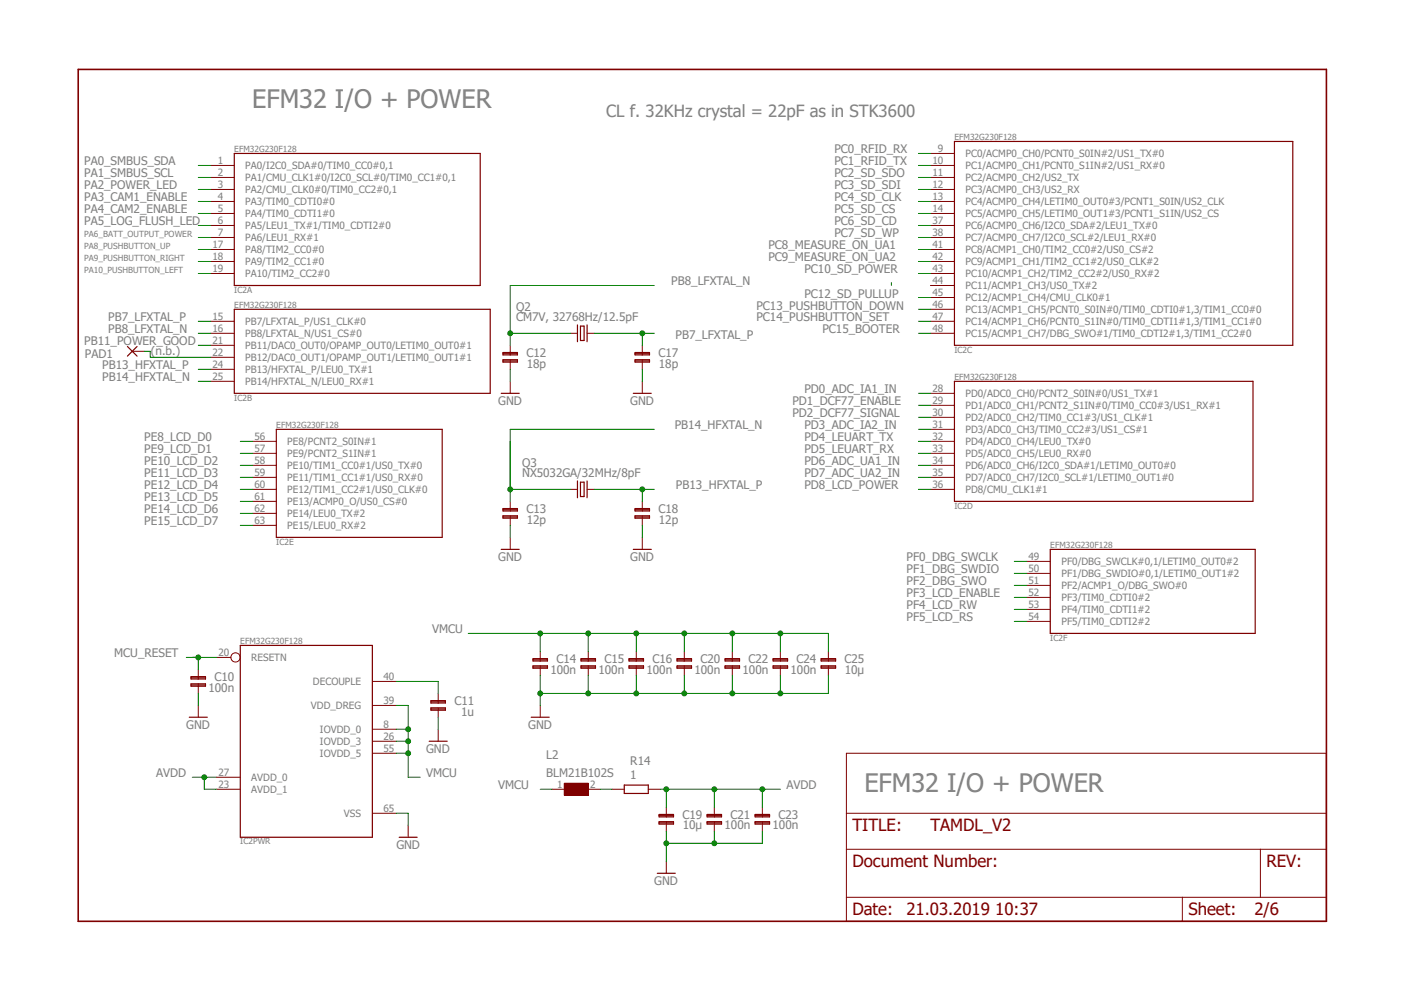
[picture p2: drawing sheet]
<svg xmlns="http://www.w3.org/2000/svg" width="297mm" height="210mm" viewBox="0 0 297 210" stroke-linecap="round" stroke-linejoin="round" font-family="sans-serif">
<defs><g id="words">
<g font-size="5.4" fill="#7f7f7f">
<text x="53.4" y="22.9">EFM32 I/O + POWER</text>
<text x="182.9" y="167.6">EFM32 I/O + POWER</text>
</g>
<text font-size="3.6" fill="#7f7f7f" x="128.3" y="24.8">CL f. 32KHz crystal = 22pF as in STK3600</text>
<g font-size="3.6" fill="#7f0000">
<text x="180.3" y="175.9">TITLE:</text>
<text x="196.8" y="175.9">TAMDL_V2</text>
<text x="180.3" y="183.5">Document Number:</text>
<text x="267.9" y="183.5">REV:</text>
<text x="180.3" y="193.7">Date:</text>
<text x="191.8" y="193.7">21.03.2019 10:37</text>
<text x="251.4" y="193.7">Sheet:</text>
<text x="265.4" y="193.7">2/6</text>
</g>
<g font-size="2.5" fill="#7f7f7f">
<text x="17.8" y="35">PA0_SMBUS_SDA</text>
<text x="176.5" y="32.5">PC0_RFID_RX</text>
<text x="176.5" y="35">PC1_RFID_TX</text>
<text x="17.8" y="37.5">PA1_SMBUS_SCL</text>
<text x="17.8" y="40.1">PA2_POWER_LED</text>
<text x="176.5" y="37.5">PC2_SD_SDO</text>
<text x="176.5" y="40.1">PC3_SD_SDI</text>
<text x="17.8" y="42.6">PA3_CAM1_ENABLE</text>
<text x="17.8" y="45.2">PA4_CAM2_ENABLE</text>
<text x="17.8" y="47.7">PA5_LOG_FLUSH_LED</text>
<text x="176.5" y="42.6">PC4_SD_CLK</text>
<text x="176.5" y="45.2">PC5_SD_CS</text>
<text x="176.5" y="47.7">PC6_SD_CD</text>
<text x="162.6" y="52.8">PC8_MEASURE_ON_UA1</text>
<text x="176.5" y="50.2">PC7_SD_WP</text>
<text x="162.6" y="55.3">PC9_MEASURE_ON_UA2</text>
<text x="170.2" y="57.9">PC10_SD_POWER</text>
<text x="109.2" y="65.7">Q2</text>
<text x="142" y="60.4">PB8_LFXTAL_N</text>
<text x="160" y="65.5">PC13_PUSHBUTTON_DOWN</text>
<text x="170.2" y="62.9">PC12_SD_PULLUP</text>
<text x="22.9" y="68">PB7_LFXTAL_P</text>
<text x="22.9" y="70.5">PB8_LFXTAL_N</text>
<text x="109.2" y="68">CM7V, 32768Hz/12.5pF</text>
<text x="142.9" y="71.8">PB7_LFXTAL_P</text>
<text x="160" y="68">PC14_PUSHBUTTON_SET</text>
<text x="174" y="70.5">PC15_BOOTER</text>
<text x="17.8" y="73.1">PB11_POWER_GOOD</text>
<text x="17.9" y="75.7">PAD1</text>
<text x="31.9" y="75.1">(n.b.)</text>
<text x="111.4" y="75.5">C12</text>
<text x="111.5" y="77.8">18p</text>
<text x="139.3" y="75.5">C17</text>
<text x="139.4" y="77.8">18p</text>
<text x="21.6" y="78.1">PB13_HFXTAL_P</text>
<text x="21.6" y="80.7">PB14_HFXTAL_N</text>
<text x="170.2" y="83.2">PD0_ADC_IA1_IN</text>
<text x="105.4" y="85.8">GND</text>
<text x="133.3" y="85.8">GND</text>
<text x="167.6" y="85.8">PD1_DCF77_ENABLE</text>
<text x="167.6" y="88.3">PD2_DCF77_SIGNAL</text>
<text x="30.5" y="93.4">PE8_LCD_D0</text>
<text x="30.5" y="95.9">PE9_LCD_D1</text>
<text x="142.7" y="90.8">PB14_HFXTAL_N</text>
<text x="170.2" y="93.4">PD4_LEUART_TX</text>
<text x="170.2" y="95.9">PD5_LEUART_RX</text>
<text x="170.2" y="90.8">PD3_ADC_IA2_IN</text>
<text x="30.5" y="98.5">PE10_LCD_D2</text>
<text x="30.5" y="101">PE11_LCD_D3</text>
<text x="110.5" y="101">NX5032GA/32MHz/8pF</text>
<text x="110.5" y="98.7">Q3</text>
<text x="170.2" y="98.5">PD6_ADC_UA1_IN</text>
<text x="170.2" y="101">PD7_ADC_UA2_IN</text>
<text x="30.5" y="103.5">PE12_LCD_D4</text>
<text x="30.5" y="106.1">PE13_LCD_D5</text>
<text x="143" y="103.5">PB13_HFXTAL_P</text>
<text x="170.2" y="103.5">PD8_LCD_POWER</text>
<text x="30.5" y="108.6">PE14_LCD_D6</text>
<text x="30.5" y="111.2">PE15_LCD_D7</text>
<text x="111.4" y="108.5">C13</text>
<text x="111.5" y="110.8">12p</text>
<text x="139.3" y="108.5">C18</text>
<text x="139.4" y="110.8">12p</text>
<text x="105.4" y="118.8">GND</text>
<text x="133.3" y="118.8">GND</text>
<text x="191.8" y="118.8">PF0_DBG_SWCLK</text>
<text x="191.8" y="121.3">PF1_DBG_SWDIO</text>
<text x="191.8" y="123.9">PF2_DBG_SWO</text>
<text x="191.8" y="126.4">PF3_LCD_ENABLE</text>
<text x="191.8" y="128.9">PF4_LCD_RW</text>
<text x="191.8" y="131.5">PF5_LCD_RS</text>
<text x="91.4" y="134">VMCU</text>
<text x="24.2" y="139.1">MCU_RESET</text>
<text x="116.5" y="142.5">100n</text>
<text x="117.7" y="140.3">C14</text>
<text x="126.6" y="142.5">100n</text>
<text x="127.9" y="140.3">C15</text>
<text x="136.8" y="142.5">100n</text>
<text x="138" y="140.3">C16</text>
<text x="146.9" y="142.5">100n</text>
<text x="148.2" y="140.3">C20</text>
<text x="157.1" y="142.5">100n</text>
<text x="158.4" y="140.3">C22</text>
<text x="167.3" y="142.5">100n</text>
<text x="168.5" y="140.3">C24</text>
<text x="178.7" y="140.3">C25</text>
<text x="178.7" y="142.5">10µ</text>
<text x="44.1" y="146.3">100n</text>
<text x="45.4" y="144.1">C10</text>
<text x="96.1" y="149.1">C11</text>
<text x="39.4" y="154.3">GND</text>
<text x="97.6" y="151.4">1u</text>
<text x="111.8" y="154.3">GND</text>
<text x="90.2" y="159.4">GND</text>
<text x="115.6" y="160.7">L2</text>
<text x="133.3" y="161.8">R14</text>
<text x="33.1" y="164.5">AVDD</text>
<text x="90.2" y="164.5">VMCU</text>
<text x="105.4" y="167">VMCU</text>
<text x="115.6" y="164.5">BLM21B102S</text>
<text x="133.3" y="164.8">1</text>
<text x="166.4" y="167">AVDD</text>
<text x="144.4" y="173.2">C19</text>
<text x="154.6" y="173.2">C21</text>
<text x="164.7" y="173.2">C23</text>
<text x="83.9" y="179.7">GND</text>
<text x="144.4" y="175.5">10µ</text>
<text x="153.3" y="175.5">100n</text>
<text x="163.4" y="175.5">100n</text>
<text x="138.4" y="187.3">GND</text>
</g>
<g font-size="2.1" fill="#7f7f7f">
<text x="46.1" y="34.6">1</text>
<text x="51.9" y="35.8">PA0/I2C0_SDA#0/TIM0_CC0#0,1</text>
<text x="197.3" y="34.6">10</text>
<text x="198.4" y="32.1">9</text>
<text x="204.3" y="33.2">PC0/ACMP0_CH0/PCNT0_S0IN#2/US1_TX#0</text>
<text x="204.3" y="35.8">PC1/ACMP0_CH1/PCNT0_S1IN#2/US1_RX#0</text>
<text x="46.1" y="37.2">2</text>
<text x="46.1" y="39.7">3</text>
<text x="51.9" y="38.3">PA1/CMU_CLK1#0/I2C0_SCL#0/TIM0_CC1#0,1</text>
<text x="51.9" y="40.9">PA2/CMU_CLK0#0/TIM0_CC2#0,1</text>
<text x="197.3" y="37.2">11</text>
<text x="197.3" y="39.7">12</text>
<text x="204.3" y="38.3">PC2/ACMP0_CH2/US2_TX</text>
<text x="204.3" y="40.9">PC3/ACMP0_CH3/US2_RX</text>
<text x="46.1" y="42.2">4</text>
<text x="46.1" y="44.8">5</text>
<text x="46.1" y="47.3">6</text>
<text x="51.9" y="43.4">PA3/TIM0_CDTI0#0</text>
<text x="51.9" y="45.9">PA4/TIM0_CDTI1#0</text>
<text x="197.3" y="42.2">13</text>
<text x="197.3" y="44.8">14</text>
<text x="197.3" y="47.3">37</text>
<text x="204.3" y="43.4">PC4/ACMP0_CH4/LETIM0_OUT0#3/PCNT1_S0IN/US2_CLK</text>
<text x="204.3" y="45.9">PC5/ACMP0_CH5/LETIM0_OUT1#3/PCNT1_S1IN/US2_CS</text>
<text x="45" y="52.4">17</text>
<text x="46.1" y="49.9">7</text>
<text x="51.9" y="48.5">PA5/LEU1_TX#1/TIM0_CDTI2#0</text>
<text x="51.9" y="51">PA6/LEU1_RX#1</text>
<text x="51.9" y="53.6">PA8/TIM2_CC0#0</text>
<text x="197.3" y="49.9">38</text>
<text x="197.3" y="52.4">41</text>
<text x="204.3" y="48.5">PC6/ACMP0_CH6/I2C0_SDA#2/LEU1_TX#0</text>
<text x="204.3" y="51">PC7/ACMP0_CH7/I2C0_SCL#2/LEU1_RX#0</text>
<text x="204.3" y="53.6">PC8/ACMP1_CH0/TIM2_CC0#2/US0_CS#2</text>
<text x="45" y="54.9">18</text>
<text x="45" y="57.5">19</text>
<text x="51.9" y="56.1">PA9/TIM2_CC1#0</text>
<text x="51.9" y="58.6">PA10/TIM2_CC2#0</text>
<text x="197.3" y="54.9">42</text>
<text x="197.3" y="57.5">43</text>
<text x="204.3" y="56.1">PC9/ACMP1_CH1/TIM2_CC1#2/US0_CLK#2</text>
<text x="204.3" y="58.6">PC10/ACMP1_CH2/TIM2_CC2#2/US0_RX#2</text>
<text x="197.3" y="60">44</text>
<text x="197.3" y="62.6">45</text>
<text x="197.3" y="65.1">46</text>
<text x="204.3" y="61.2">PC11/ACMP1_CH3/US0_TX#2</text>
<text x="204.3" y="63.7">PC12/ACMP1_CH4/CMU_CLK0#1</text>
<text x="45" y="67.6">15</text>
<text x="45" y="70.2">16</text>
<text x="51.9" y="68.7">PB7/LFXTAL_P/US1_CLK#0</text>
<text x="51.9" y="71.3">PB8/LFXTAL_N/US1_CS#0</text>
<text x="197.3" y="67.6">47</text>
<text x="197.3" y="70.2">48</text>
<text x="204.3" y="66.3">PC13/ACMP1_CH5/PCNT0_S0IN#0/TIM0_CDTI0#1,3/TIM1_CC0#0</text>
<text x="204.3" y="68.7">PC14/ACMP1_CH6/PCNT0_S1IN#0/TIM0_CDTI1#1,3/TIM1_CC1#0</text>
<text x="204.3" y="71.3">PC15/ACMP1_CH7/DBG_SWO#1/TIM0_CDTI2#1,3/TIM1_CC2#0</text>
<text x="45" y="72.7">21</text>
<text x="45" y="75.3">22</text>
<text x="45" y="77.8">24</text>
<text x="51.9" y="73.8">PB11/DAC0_OUT0/OPAMP_OUT0/LETIM0_OUT0#1</text>
<text x="51.9" y="76.4">PB12/DAC0_OUT1/OPAMP_OUT1/LETIM0_OUT1#1</text>
<text x="45" y="80.3">25</text>
<text x="51.9" y="78.9">PB13/HFXTAL_P/LEU0_TX#1</text>
<text x="51.9" y="81.4">PB14/HFXTAL_N/LEU0_RX#1</text>
<text x="197.3" y="82.9">28</text>
<text x="204.3" y="84">PD0/ADC0_CH0/PCNT2_S0IN#0/US1_TX#1</text>
<text x="197.3" y="85.4">29</text>
<text x="197.3" y="88">30</text>
<text x="204.3" y="86.5">PD1/ADC0_CH1/PCNT2_S1IN#0/TIM0_CC0#3/US1_RX#1</text>
<text x="204.3" y="89.1">PD2/ADC0_CH2/TIM0_CC1#3/US1_CLK#1</text>
<text x="53.8" y="93">56</text>
<text x="53.8" y="95.6">57</text>
<text x="60.8" y="94.1">PE8/PCNT2_S0IN#1</text>
<text x="197.3" y="90.5">31</text>
<text x="197.3" y="93">32</text>
<text x="197.3" y="95.6">33</text>
<text x="204.3" y="91.6">PD3/ADC0_CH3/TIM0_CC2#3/US1_CS#1</text>
<text x="204.3" y="94.1">PD4/ADC0_CH4/LEU0_TX#0</text>
<text x="53.8" y="98.1">58</text>
<text x="53.8" y="100.7">59</text>
<text x="60.8" y="96.7">PE9/PCNT2_S1IN#1</text>
<text x="60.8" y="99.2">PE10/TIM1_CC0#1/US0_TX#0</text>
<text x="60.8" y="101.8">PE11/TIM1_CC1#1/US0_RX#0</text>
<text x="197.3" y="98.1">34</text>
<text x="197.3" y="100.7">35</text>
<text x="204.3" y="96.7">PD5/ADC0_CH5/LEU0_RX#0</text>
<text x="204.3" y="99.2">PD6/ADC0_CH6/I2C0_SDA#1/LETIM0_OUT0#0</text>
<text x="204.3" y="101.8">PD7/ADC0_CH7/I2C0_SCL#1/LETIM0_OUT1#0</text>
<text x="53.8" y="103.2">60</text>
<text x="53.8" y="105.7">61</text>
<text x="60.8" y="104.3">PE12/TIM1_CC2#1/US0_CLK#0</text>
<text x="60.8" y="106.8">PE13/ACMP0_O/US0_CS#0</text>
<text x="197.3" y="103.2">36</text>
<text x="204.3" y="104.3">PD8/CMU_CLK1#1</text>
<text x="53.8" y="108.3">62</text>
<text x="53.8" y="110.8">63</text>
<text x="60.8" y="109.4">PE14/LEU0_TX#2</text>
<text x="60.8" y="111.9">PE15/LEU0_RX#2</text>
<text x="217.6" y="118.4">49</text>
<text x="224.6" y="119.5">PF0/DBG_SWCLK#0,1/LETIM0_OUT0#2</text>
<text x="217.6" y="120.9">50</text>
<text x="217.6" y="123.5">51</text>
<text x="224.6" y="122.1">PF1/DBG_SWDIO#0,1/LETIM0_OUT1#2</text>
<text x="224.6" y="124.6">PF2/ACMP1_O/DBG_SWO#0</text>
<text x="217.6" y="126">52</text>
<text x="217.6" y="128.6">53</text>
<text x="217.6" y="131.1">54</text>
<text x="224.6" y="127.2">PF3/TIM0_CDTI0#2</text>
<text x="224.6" y="129.7">PF4/TIM0_CDTI1#2</text>
<text x="224.6" y="132.2">PF5/TIM0_CDTI2#2</text>
<text x="46.2" y="138.7">20</text>
<text x="53.2" y="139.9">RESETN</text>
<text x="81.1" y="143.8">40</text>
<text x="66.2" y="144.9">DECOUPLE</text>
<text x="81.1" y="148.9">39</text>
<text x="65.8" y="150">VDD_DREG</text>
<text x="67.7" y="155.1">IOVDD_0</text>
<text x="81.1" y="154">8</text>
<text x="67.7" y="157.6">IOVDD_3</text>
<text x="67.7" y="160.1">IOVDD_5</text>
<text x="81.1" y="156.5">26</text>
<text x="81.1" y="159">55</text>
<text x="46.2" y="164.1">27</text>
<text x="46.2" y="166.7">23</text>
<text x="53.2" y="165.2">AVDD_0</text>
<text x="53.2" y="167.8">AVDD_1</text>
<text x="117.9" y="166.7">1</text>
<text x="124.8" y="166.7">2</text>
<text x="72.8" y="172.8">VSS</text>
<text x="81.1" y="171.7">65</text>
</g>
<g font-size="1.8" fill="#7f7f7f">
<text x="201.9" y="29.7">EFM32G230F128</text>
<text x="49.6" y="32.2">EFM32G230F128</text>
<text x="17.8" y="50.2">PA6_BATT_OUTPUT_POWER</text>
<text x="17.8" y="52.8">PA8_PUSHBUTTON_UP</text>
<text x="17.8" y="55.3">PA9_PUSHBUTTON_RIGHT</text>
<text x="17.8" y="57.9">PA10_PUSHBUTTON_LEFT</text>
<text x="49.6" y="65.2">EFM32G230F128</text>
<text x="49.6" y="61.9">IC2A</text>
<text x="201.9" y="74.6">IC2C</text>
<text x="201.9" y="80.4">EFM32G230F128</text>
<text x="49.6" y="84.8">IC2B</text>
<text x="58.5" y="90.6">EFM32G230F128</text>
<text x="201.9" y="107.6">IC2D</text>
<text x="58.5" y="115.2">IC2E</text>
<text x="222.2" y="116">EFM32G230F128</text>
<text x="50.8" y="136.3">EFM32G230F128</text>
<text x="222.2" y="135.6">IC2F</text>
<text x="50.8" y="178.7">IC2PWR</text>
</g>
</g></defs>
<path d="M16.5 14.7h264.1v180.2h-264.1z" fill="none" stroke="#7f0000" stroke-width=".34"/>
<g fill="none" stroke="#7f0000" stroke-width=".21">
<path d="M44.5 35h5.1M44.5 37.5h5.1M196.8 35h5.1M196.8 37.5h5.1M196.8 32.5h5.1M44.5 40.1h5.1M44.5 42.6h5.1M44.5 45.2h5.1M44.5 47.7h5.1M44.5 50.2h5.1M44.5 52.8h5.1M44.5 55.3h5.1"/>
<path d="M44.5 57.9h5.1M196.8 40.1h5.1M196.8 42.6h5.1M196.8 45.2h5.1M196.8 47.7h5.1M196.8 50.2h5.1M196.8 52.8h5.1M196.8 55.3h5.1M196.8 57.9h5.1M44.5 68h5.1M44.5 70.5h5.1M44.5 73.1h5.1"/>
<path d="M44.5 75.6h5.1M44.5 78.1h5.1M107.9 73.1v2M107.9 76.1v2M120.6 70.5h1.6M124.2 70.5h1.5M135.9 73.1v2M135.9 76.1v2M196.8 68h5.1M196.8 70.5h5.1M196.8 60.4h5.1M196.8 62.9h5.1"/>
<path d="M196.8 65.4h5.1M44.5 80.7h5.1M53.4 93.4h5.1M53.4 95.9h5.1M53.4 98.5h5.1M107.9 80.7v2.5M135.9 80.7v2.5M196.8 83.2h5.1M196.8 85.8h5.1M196.8 88.3h5.1M196.8 90.8h5.1M196.8 93.4h5.1"/>
<path d="M196.8 95.9h5.1M196.8 98.5h5.1M53.4 101h5.1M53.4 103.5h5.1M53.4 106.1h5.1M53.4 108.6h5.1M53.4 111.2h5.1M107.9 106.1v2M107.9 109.1v2.1M107.9 113.7v2.5M120.6 103.5h1.6M124.2 103.5h1.5"/>
<path d="M135.9 106.1v2M135.9 109.1v2.1M135.9 113.7v2.5M196.8 101h5.1M196.8 103.5h5.1M217.1 118.8h5.1M45.8 139.1h3M114.3 137.8v2.1M124.5 137.8v2.1M134.6 137.8v2.1M144.8 137.8v2.1M154.9 137.8v2.1"/>
<path d="M165.1 137.8v2.1M175.3 137.8v2.1M217.1 121.3h5.1M217.1 123.9h5.1M217.1 126.4h5.1M217.1 128.9h5.1M217.1 131.5h5.1M41.9 141.6v2.1M41.9 144.7v2M41.9 149.3v2.5M78.8 159.4h5M78.8 144.2h5"/>
<path d="M78.8 149.3h5M78.8 154.3h5M78.8 156.8h5M92.7 146.7v2.1M92.7 149.8v2M92.7 154.3v2.5M114.3 140.9v2M114.3 149.3v2.5M124.5 140.9v2M134.6 140.9v2M144.8 140.9v2M154.9 140.9v2"/>
<path d="M165.1 140.9v2M175.3 140.9v2M179.1 159.4h101.5v35.5h-101.5zM45.8 164.5h5M45.8 167h5M78.8 172.1h5M86.4 174.6v2.6M129.5 167h2.6M137.2 167h2.5M141 170.8v2M141 173.9v2M151.1 170.8v2"/>
<path d="M151.1 173.9v2M161.3 170.8v2M161.3 173.9v2M179.1 179.7h101.5M179.1 172.1h101.5M266.7 179.7v10.2M141 182.2v2.6M179.1 189.9h101.5M250.1 189.9v5"/>
<circle cx="49.8" cy="139.1" r=".98"/>
</g>
<g fill="none" stroke="#7f0000" stroke-width=".25">
<path d="M49.6 32.5h52v27.9h-52zM201.9 29.9h71.6v43.2h-71.6zM49.6 65.4h54.1v17.8h-54.1zM106.4 76.1h3.1v.5h-3.1zM106.4 74.6h3.1v.5h-3.1zM106.4 76.4h3.1M106.4 74.8h3.1M122.2 68.7v3.6M122.8 69h.8v3.1h-.8zM124.2 68.7v3.6M134.4 76.1h3v.5h-3zM134.4 74.6h3v.5h-3z"/>
<path d="M134.4 76.4h3M134.4 74.8h3M58.5 90.8h35.1v22.9h-35.1zM106 83.2h3.9M134 83.2h3.8M201.9 80.7h63.2v25.4h-63.2zM106 116.2h3.9M106.4 107.6h3.1v.5h-3.1zM106.4 109.1h3.1v.5h-3.1zM106.4 109.4h3.1M106.4 107.9h3.1M122.2 101.8v3.5"/>
<path d="M122.8 102h.8v3.1h-.8zM124.2 101.8v3.5M134 116.2h3.8M134.4 107.6h3v.5h-3zM134.4 109.1h3v.5h-3zM134.4 109.4h3M134.4 107.9h3M222.2 116.2h43.4v17.8h-43.4zM50.8 136.6h28v40.6h-28zM112.8 139.4h3v.5h-3zM112.8 139.6h3M122.9 139.4h3.1v.5h-3.1z"/>
<path d="M122.9 139.6h3.1M133.1 139.4h3v.5h-3zM133.1 139.6h3M143.3 139.4h3v.5h-3zM143.3 139.6h3M153.4 139.4h3.1v.5h-3.1zM153.4 139.6h3.1M163.6 139.4h3v.5h-3zM163.6 139.6h3M173.7 139.4h3.1v.5h-3.1zM173.7 139.6h3.1M40 151.8h3.9"/>
<path d="M40.4 144.7h3.1v.5h-3.1zM40.4 143.2h3.1v.5h-3.1zM40.4 144.9h3.1M40.4 143.4h3.1M90.8 156.8h3.8M91.2 149.8h3v.5h-3zM91.2 148.3h3v.5h-3zM91.2 150h3M91.2 148.5h3M112.4 151.8h3.8M112.8 140.9h3v.5h-3zM112.8 141.1h3"/>
<path d="M122.9 140.9h3.1v.5h-3.1zM122.9 141.1h3.1M133.1 140.9h3v.5h-3zM133.1 141.1h3M143.3 140.9h3v.5h-3zM143.3 141.1h3M153.4 140.9h3.1v.5h-3.1zM153.4 141.1h3.1M163.6 140.9h3v.5h-3zM163.6 141.1h3M173.7 140.9h3.1v.5h-3.1zM173.7 141.1h3.1"/>
<path d="M84.5 177.2h3.8M132.1 166.1h5.1v1.8h-5.1zM139.4 173.9h3.1v.5h-3.1zM139.4 172.3h3.1v.5h-3.1zM139.4 174.1h3.1M139.4 172.6h3.1M149.6 173.9h3.1v.5h-3.1zM149.6 172.3h3.1v.5h-3.1zM149.6 174.1h3.1M149.6 172.6h3.1M159.8 173.9h3v.5h-3zM159.8 172.3h3v.5h-3z"/>
<path d="M159.8 174.1h3M159.8 172.6h3M139.1 184.8h3.8"/>
</g>
<path d="M119.4 165.7h5.1v2.6h-5.1z" fill-rule="evenodd" fill="#7f0000"/>
<path d="M28 74.3h2.5M116.8 167h2.6M119.4 165.7h5.1v2.6h-5.1zM124.5 167h2.5" fill="none" stroke="#7f0000" stroke-width=".21"/>
<path d="M27 73.3l2 2.1M29 73.3l-2 2.1" fill="none" stroke="#7f0000" stroke-width=".25"/>
<path d="M141 175.9v6.3M151.1 175.9v2.5h-10.1" fill="none" stroke="#007f00" stroke-width=".21"/>
<circle cx="141" cy="178.4" r=".51" fill="#007f00"/>
<g fill="none" stroke="#007f00" stroke-width=".21">
<path d="M161.3 175.9v2.5h-10.2"/>
<circle cx="141" cy="178.4" r=".51"/>
</g>
<circle cx="151.1" cy="178.4" r=".51" fill="#007f00"/>
<g fill="none" stroke="#007f00" stroke-width=".21">
<path d="M114.3 142.9v6.4M124.5 142.9v3.8h-10.2"/>
<circle cx="151.1" cy="178.4" r=".51"/>
</g>
<circle cx="114.3" cy="146.7" r=".51" fill="#007f00"/>
<g fill="none" stroke="#007f00" stroke-width=".21">
<path d="M134.6 142.9v3.8h-10.1"/>
<circle cx="114.3" cy="146.7" r=".51"/>
</g>
<circle cx="124.5" cy="146.7" r=".51" fill="#007f00"/>
<g fill="none" stroke="#007f00" stroke-width=".21">
<path d="M144.8 142.9v3.8h-10.2"/>
<circle cx="124.5" cy="146.7" r=".51"/>
</g>
<circle cx="134.6" cy="146.7" r=".51" fill="#007f00"/>
<g fill="none" stroke="#007f00" stroke-width=".21">
<path d="M154.9 142.9v3.8h-10.1"/>
<circle cx="134.6" cy="146.7" r=".51"/>
</g>
<circle cx="144.8" cy="146.7" r=".51" fill="#007f00"/>
<g fill="none" stroke="#007f00" stroke-width=".21">
<path d="M165.1 142.9v3.8h-10.2"/>
<circle cx="144.8" cy="146.7" r=".51"/>
</g>
<circle cx="154.9" cy="146.7" r=".51" fill="#007f00"/>
<g fill="none" stroke="#007f00" stroke-width=".21">
<path d="M175.3 142.9v3.8h-10.2"/>
<circle cx="154.9" cy="146.7" r=".51"/>
</g>
<circle cx="165.1" cy="146.7" r=".51" fill="#007f00"/>
<g fill="none" stroke="#007f00" stroke-width=".21">
<path d="M107.9 78.1v2.6M135.9 78.1v2.6M107.9 111.2v2.5M135.9 111.2v2.5M114.3 137.8v-3.8h30.5v3.8M124.5 134v3.8M134.6 134v3.8M41.9 146.7v2.6M83.8 144.2h8.9v2.5M92.7 151.8v2.5M83.8 172.1h2.6v2.5"/>
<circle cx="165.1" cy="146.7" r=".51"/>
</g>
<circle cx="134.6" cy="134" r=".51" fill="#007f00"/>
<circle cx="134.6" cy="134" r=".51" fill="none" stroke="#007f00" stroke-width=".21"/>
<circle cx="124.5" cy="134" r=".51" fill="#007f00"/>
<g fill="none" stroke="#007f00" stroke-width=".21">
<path d="M144.8 134h10.1v3.8"/>
<circle cx="124.5" cy="134" r=".51"/>
</g>
<circle cx="144.8" cy="134" r=".51" fill="#007f00"/>
<g fill="none" stroke="#007f00" stroke-width=".21">
<path d="M154.9 134h10.2v3.8"/>
<circle cx="144.8" cy="134" r=".51"/>
</g>
<circle cx="154.9" cy="134" r=".51" fill="#007f00"/>
<g fill="none" stroke="#007f00" stroke-width=".21">
<path d="M165.1 134h10.2v3.8"/>
<circle cx="154.9" cy="134" r=".51"/>
</g>
<circle cx="165.1" cy="134" r=".51" fill="#007f00"/>
<circle cx="165.1" cy="134" r=".51" fill="none" stroke="#007f00" stroke-width=".21"/>
<circle cx="114.3" cy="134" r=".51" fill="#007f00"/>
<g fill="none" stroke="#007f00" stroke-width=".21">
<path d="M99.1 134h15.2M83.8 154.3h2.6v5.1h-2.6M83.8 156.8h2.6"/>
<circle cx="114.3" cy="134" r=".51"/>
</g>
<circle cx="86.4" cy="156.8" r=".51" fill="#007f00"/>
<g fill="none" stroke="#007f00" stroke-width=".21">
<path d="M83.8 149.3h2.6v5"/>
<circle cx="86.4" cy="156.8" r=".51"/>
</g>
<circle cx="86.4" cy="154.3" r=".51" fill="#007f00"/>
<g fill="none" stroke="#007f00" stroke-width=".21">
<path d="M86.4 159.4v5.1"/>
<circle cx="86.4" cy="154.3" r=".51"/>
</g>
<circle cx="86.4" cy="159.4" r=".51" fill="#007f00"/>
<g fill="none" stroke="#007f00" stroke-width=".21">
<path d="M40.7 164.5h5.1M43.2 164.5v2.5h2.6M86.4 164.5h2.5M114.3 167h2.5"/>
<circle cx="86.4" cy="159.4" r=".51"/>
</g>
<circle cx="43.2" cy="164.5" r=".51" fill="#007f00"/>
<g fill="none" stroke="#007f00" stroke-width=".21">
<path d="M139.7 167h11.4v3.8M141 167v3.8"/>
<circle cx="43.2" cy="164.5" r=".51"/>
</g>
<circle cx="141" cy="167" r=".51" fill="#007f00"/>
<g fill="none" stroke="#007f00" stroke-width=".21">
<path d="M151.1 167h10.2v3.8"/>
<circle cx="141" cy="167" r=".51"/>
</g>
<circle cx="151.1" cy="167" r=".51" fill="#007f00"/>
<g fill="none" stroke="#007f00" stroke-width=".21">
<path d="M161.3 167h3.8"/>
<circle cx="151.1" cy="167" r=".51"/>
</g>
<circle cx="161.3" cy="167" r=".51" fill="#007f00"/>
<g fill="none" stroke="#007f00" stroke-width=".21">
<path d="M39.4 139.1h6.4M41.9 139.1v2.5"/>
<circle cx="161.3" cy="167" r=".51"/>
</g>
<circle cx="41.9" cy="139.1" r=".51" fill="#007f00"/>
<g fill="none" stroke="#007f00" stroke-width=".21">
<path d="M41.9 68h2.6M125.7 70.5h12.7M135.9 70.5v2.6M214.6 118.8h2.5M214.6 121.3h2.5M214.6 123.9h2.5"/>
<circle cx="41.9" cy="139.1" r=".51"/>
</g>
<circle cx="135.9" cy="70.5" r=".51" fill="#007f00"/>
<g fill="none" stroke="#007f00" stroke-width=".21">
<path d="M41.9 70.5h2.6M107.9 70.5h12.7M138.4 60.4h-30.5v12.7"/>
<circle cx="135.9" cy="70.5" r=".51"/>
</g>
<circle cx="107.9" cy="70.5" r=".51" fill="#007f00"/>
<g fill="none" stroke="#007f00" stroke-width=".21">
<path d="M41.9 78.1h2.6M125.7 103.5h10.2v2.6"/>
<circle cx="107.9" cy="70.5" r=".51"/>
</g>
<circle cx="135.9" cy="103.5" r=".51" fill="#007f00"/>
<g fill="none" stroke="#007f00" stroke-width=".21">
<path d="M41.9 80.7h2.6M138.4 90.8h-30.5v15.3M107.9 103.5h12.7M135.9 103.5h2.5"/>
<circle cx="135.9" cy="103.5" r=".51"/>
</g>
<circle cx="107.9" cy="103.5" r=".51" fill="#007f00"/>
<g fill="none" stroke="#007f00" stroke-width=".21">
<path d="M41.9 35h2.6M41.9 37.5h2.6M194.3 35h2.5M194.3 37.5h2.5M194.3 32.5h2.5M41.9 40.1h2.6M41.9 42.6h2.6M41.9 45.2h2.6M41.9 50.2h2.6M41.9 47.7h2.6M41.9 52.8h2.6M41.9 55.3h2.6"/>
<path d="M41.9 57.9h2.6M188.6 59.8v.6M194.3 40.1h2.5M194.3 42.6h2.5M194.3 45.2h2.5M194.3 50.2h2.5M194.3 47.7h2.5M194.3 52.8h2.5M194.3 55.3h2.5M194.3 57.9h2.5M30.5 74.3h1.3v1.3h12.7M41.9 73.1h2.6"/>
<path d="M194.3 62.9h2.5M194.3 65.4h2.5M194.3 68h2.5M194.3 70.5h2.5M50.8 93.4h2.6M50.8 95.9h2.6M50.8 98.5h2.6M194.3 85.8h2.5M194.3 88.3h2.5M194.3 93.4h2.5M194.3 95.9h2.5M194.3 83.2h2.5"/>
<path d="M194.3 90.8h2.5M194.3 98.5h2.5M50.8 101h2.6M50.8 103.5h2.6M50.8 106.1h2.6M50.8 108.6h2.6M50.8 111.2h2.6M194.3 101h2.5M194.3 103.5h2.5M214.6 126.4h2.5M214.6 128.9h2.5M214.6 131.5h2.5"/>
<path d="M127 167h2.5"/>
<circle cx="107.9" cy="103.5" r=".51"/>
</g>
<use href="#words"/>
</svg>
